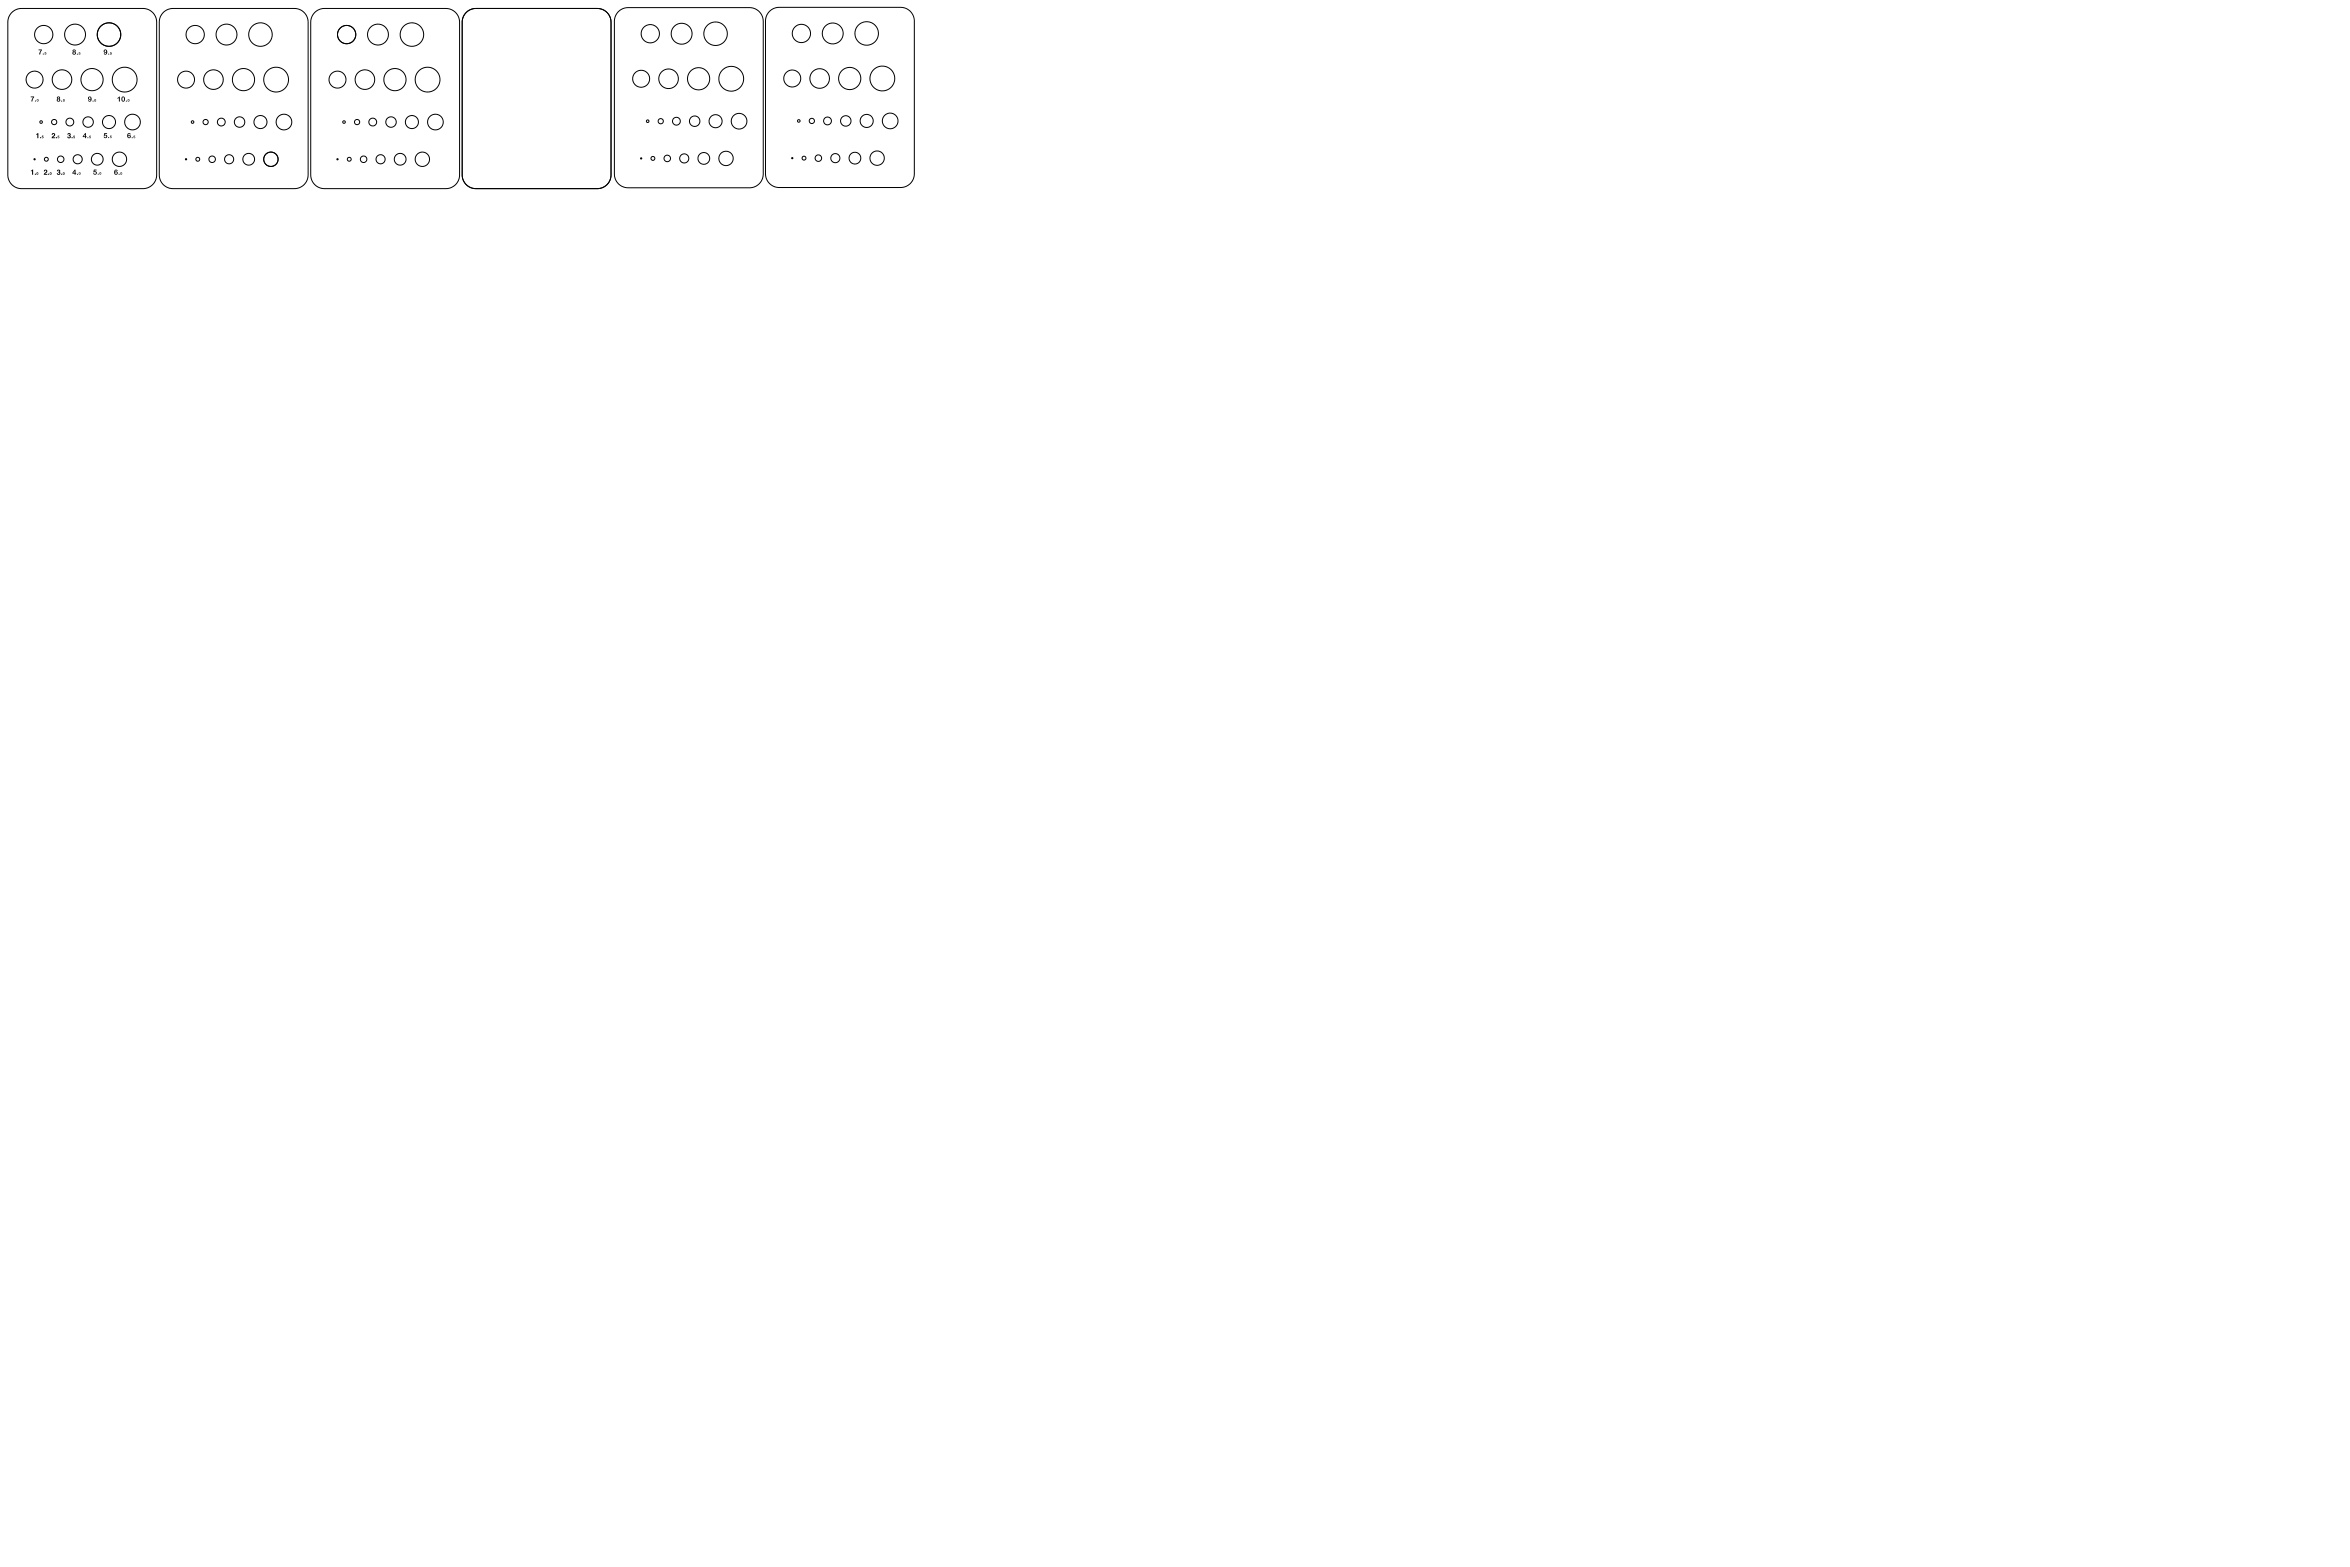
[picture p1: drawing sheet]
<svg xmlns="http://www.w3.org/2000/svg" width="900mm" height="600mm" viewBox="0 0 900 600" stroke-linecap="round" stroke-linejoin="round" font-family="sans-serif">
<g fill="none" stroke="#000" stroke-width=".38">
<path d="M4.5 4.8a5.2 5.2 0 0 1 3.7-1.6h46.6a5.2 5.2 0 0 1 5.2 5.3v58.5a5.2 5.2 0 0 1-5.2 5.2h-46.6a5.2 5.2 0 0 1-5.2-5.2v-58.5a5.2 5.2 0 0 1 1.5-3.7zM62.5 4.8a5.2 5.2 0 0 1 3.7-1.6h46.6a5.2 5.2 0 0 1 5.2 5.3v58.5a5.2 5.2 0 0 1-5.2 5.2h-46.6a5.2 5.2 0 0 1-5.2-5.2v-58.5a5.2 5.2 0 0 1 1.5-3.7zM120.5 4.8a5.2 5.2 0 0 1 3.7-1.6h46.6a5.2 5.2 0 0 1 5.2 5.3v58.5a5.2 5.2 0 0 1-5.2 5.2h-46.6a5.2 5.2 0 0 1-5.2-5.2v-58.5a5.2 5.2 0 0 1 1.5-3.7zM178.5 4.8a5.2 5.2 0 0 1 3.7-1.6h46.6a5.2 5.2 0 0 1 5.2 5.3v58.5a5.2 5.2 0 0 1-5.2 5.2h-46.6a5.2 5.2 0 0 1-5.2-5.2v-58.5a5.2 5.2 0 0 1 1.5-3.7zM236.8 4.5a5.2 5.2 0 0 1 3.7-1.6h46.5a5.2 5.2 0 0 1 5.3 5.3v58.5a5.2 5.2 0 0 1-5.3 5.2h-46.5a5.2 5.2 0 0 1-5.2-5.2v-58.5a5.2 5.2 0 0 1 1.5-3.7zM294.7 4.3a5.2 5.2 0 0 1 3.7-1.5h46.5a5.2 5.2 0 0 1 5.2 5.3v58.5a5.2 5.2 0 0 1-5.2 5.2h-46.5a5.2 5.2 0 0 1-5.3-5.2v-58.5a5.2 5.2 0 0 1 1.6-3.8z"/>
<circle cx="16.7" cy="13.2" r="3.5"/>
<circle cx="28.7" cy="13.2" r="4"/>
<circle cx="41.7" cy="13.2" r="4.5"/>
<circle cx="74.7" cy="13.2" r="3.5"/>
<circle cx="86.7" cy="13.2" r="4"/>
<circle cx="99.7" cy="13.2" r="4.5"/>
<circle cx="132.7" cy="13.2" r="3.5"/>
<circle cx="144.7" cy="13.2" r="4"/>
<circle cx="157.7" cy="13.2" r="4.5"/>
<circle cx="249" cy="12.9" r="3.5"/>
<circle cx="261" cy="12.9" r="4"/>
<circle cx="274" cy="12.9" r="4.5"/>
<circle cx="306.9" cy="12.8" r="3.5"/>
<circle cx="318.9" cy="12.8" r="4"/>
<circle cx="331.9" cy="12.8" r="4.5"/>
<circle cx="13.2" cy="30.5" r="3.2"/>
<circle cx="23.7" cy="30.5" r="3.7"/>
<circle cx="35.2" cy="30.5" r="4.2"/>
<circle cx="47.7" cy="30.5" r="4.7"/>
<circle cx="71.2" cy="30.5" r="3.2"/>
<circle cx="81.7" cy="30.5" r="3.7"/>
<circle cx="93.2" cy="30.5" r="4.2"/>
<circle cx="105.7" cy="30.5" r="4.7"/>
<circle cx="129.2" cy="30.5" r="3.2"/>
<circle cx="139.7" cy="30.5" r="3.7"/>
<circle cx="151.2" cy="30.5" r="4.2"/>
<circle cx="163.7" cy="30.5" r="4.7"/>
<circle cx="245.5" cy="30.2" r="3.2"/>
<circle cx="256" cy="30.2" r="3.7"/>
<circle cx="267.5" cy="30.2" r="4.2"/>
<circle cx="280" cy="30.2" r="4.7"/>
<circle cx="303.4" cy="30.1" r="3.2"/>
<circle cx="313.9" cy="30.1" r="3.7"/>
<circle cx="325.4" cy="30.1" r="4.2"/>
<circle cx="337.9" cy="30.1" r="4.7"/>
<circle cx="15.7" cy="46.7" r=".5"/>
<circle cx="20.7" cy="46.7" r="1"/>
<circle cx="26.7" cy="46.7" r="1.5"/>
<circle cx="33.7" cy="46.7" r="2"/>
<circle cx="41.7" cy="46.7" r="2.5"/>
<circle cx="50.7" cy="46.7" r="3"/>
<circle cx="73.7" cy="46.7" r=".5"/>
<circle cx="78.7" cy="46.7" r="1"/>
<circle cx="84.7" cy="46.7" r="1.5"/>
<circle cx="91.7" cy="46.7" r="2"/>
<circle cx="99.7" cy="46.7" r="2.5"/>
<circle cx="108.7" cy="46.7" r="3"/>
<circle cx="131.7" cy="46.7" r=".5"/>
<circle cx="136.7" cy="46.7" r="1"/>
<circle cx="142.7" cy="46.7" r="1.5"/>
<circle cx="149.7" cy="46.7" r="2"/>
<circle cx="157.7" cy="46.7" r="2.5"/>
<circle cx="166.7" cy="46.7" r="3"/>
<circle cx="248" cy="46.4" r=".5"/>
<circle cx="253" cy="46.4" r="1"/>
<circle cx="259" cy="46.4" r="1.5"/>
<circle cx="266" cy="46.4" r="2"/>
<circle cx="274" cy="46.4" r="2.5"/>
<circle cx="283" cy="46.4" r="3"/>
<circle cx="305.9" cy="46.3" r=".5"/>
<circle cx="310.9" cy="46.3" r="1"/>
<circle cx="316.9" cy="46.3" r="1.5"/>
<circle cx="323.9" cy="46.3" r="2"/>
<circle cx="331.9" cy="46.3" r="2.5"/>
<circle cx="340.9" cy="46.3" r="3"/>
<circle cx="13.2" cy="61" r=".24"/>
<circle cx="17.7" cy="61" r=".75"/>
<circle cx="23.2" cy="61" r="1.25"/>
<circle cx="29.7" cy="61" r="1.75"/>
<circle cx="37.2" cy="61" r="2.25"/>
<circle cx="45.7" cy="61" r="2.75"/>
<circle cx="71.2" cy="61" r=".24"/>
<circle cx="75.7" cy="61" r=".75"/>
<circle cx="81.2" cy="61" r="1.25"/>
<circle cx="87.7" cy="61" r="1.75"/>
<circle cx="95.2" cy="61" r="2.25"/>
<circle cx="103.7" cy="61" r="2.75"/>
<circle cx="129.2" cy="61" r=".24"/>
<circle cx="133.7" cy="61" r=".75"/>
<circle cx="139.2" cy="61" r="1.25"/>
<circle cx="145.7" cy="61" r="1.75"/>
<circle cx="153.2" cy="61" r="2.25"/>
<circle cx="161.7" cy="61" r="2.75"/>
<circle cx="245.5" cy="60.7" r=".24"/>
<circle cx="250" cy="60.7" r=".75"/>
<circle cx="255.5" cy="60.7" r="1.25"/>
<circle cx="262" cy="60.7" r="1.75"/>
<circle cx="269.5" cy="60.7" r="2.25"/>
<circle cx="278" cy="60.7" r="2.75"/>
<circle cx="303.4" cy="60.6" r=".24"/>
<circle cx="307.9" cy="60.6" r=".75"/>
<circle cx="313.4" cy="60.6" r="1.25"/>
<circle cx="319.9" cy="60.6" r="1.75"/>
<circle cx="327.4" cy="60.6" r="2.25"/>
<circle cx="335.9" cy="60.6" r="2.75"/>
</g>
<g fill="#000">
<path d="M17.2 19.9l.5 .1-.4 .3a.32 .32 0 0 1 .4 .1 .32 .32 0 0 1-.1 .5 .32 .32 0 0 1-.5-.3l.3 .2 .2-.2-.5-.2zM30.2 20h.6l-.5 .3a.32 .32 0 0 1 .5 .1 .32 .32 0 0 1-.2 .5 .32 .32 0 0 1-.4-.3l.2 .2 .2-.2-.5-.1zM42.2 20h.6l-.5 .3a.32 .32 0 0 1 .5 .1 .32 .32 0 0 1-.2 .5 .32 .32 0 0 1-.4-.3l.3 .2 .1-.2-.4-.1zM16.1 51.9h.5l-.4 .4a.34 .34 0 0 1 .5 .2 .34 .34 0 0 1-.3 .5 .34 .34 0 0 1-.4-.3h.5l-.5-.2zM22.1 52h.6l-.5 .3a.34 .34 0 0 1 .5 .3 .34 .34 0 0 1-.3 .4 .34 .34 0 0 1-.4-.3h.5l-.4-.2zM28.1 52h.6l-.4 .3a.34 .34 0 0 1 .4 .3 .34 .34 0 0 1-.3 .4 .34 .34 0 0 1-.4-.3h.5l-.4-.2zM34.3 52h.5l-.4 .3a.32 .32 0 0 1 .4 .2 .32 .32 0 0 1-.2 .4 .32 .32 0 0 1-.4-.3l.3 .2 .2-.2-.5-.1zM42.2 52h.6l-.5 .3a.32 .32 0 0 1 .5 .1 .32 .32 0 0 1-.2 .5 .32 .32 0 0 1-.4-.3l.2 .2 .2-.2-.5-.2zM51.2 52h.6l-.5 .3a.32 .32 0 0 1 .5 .1 .32 .32 0 0 1-.2 .5 .32 .32 0 0 1-.4-.3l.2 .2 .2-.2-.5-.1z"/>
<path d="M14.8 19h1.3l-.8 1.9-.2-.5 .6-1.1h-.8zM16.4 20.7a.2 .2 0 0 1 .4 0 .2 .2 0 0 1-.4 0z"/>
<path d="M27.9 19.1h1l.1 .5-.3 .3a.62 .62 0 0 1 .2 .9 .62 .62 0 0 1-1 0 .62 .62 0 0 1 .1-.9l-.2-.4zM28 20.3a.35 .35 0 0 0 .7 0 .35 .35 0 0 0-.7 0zM28.1 19.5a.3 .3 0 0 0 .6 0 .3 .3 0 0 0-.6 0zM29.4 20.7a.2 .2 0 0 1 .4 0 .2 .2 0 0 1-.4 0z"/>
<path d="M11.8 37h1.3l-.8 1.9-.2-.5 .6-1.1h-.8zM13.4 38.7a.2 .2 0 0 1 .4 0 .2 .2 0 0 1-.4 0z"/>
<path d="M13.9 38.4a.43 .43 0 0 1 .8 0 .43 .43 0 0 1-.8 0zM14.3 38.1v.6a.31 .31 0 0 0 .3-.3 .31 .31 0 0 0-.3-.3z"/>
<path d="M21.9 37.1h1l.1 .5-.3 .3a.62 .62 0 0 1 .2 .9 .62 .62 0 0 1-1 0 .62 .62 0 0 1 .1-.9l-.2-.4zM22 38.3a.35 .35 0 0 0 .7 0 .35 .35 0 0 0-.7 0zM22.1 37.5a.3 .3 0 0 0 .6 0 .3 .3 0 0 0-.6 0zM23.4 38.7a.2 .2 0 0 1 .4 0 .2 .2 0 0 1-.4 0z"/>
<path d="M23.9 38.5a.45 .45 0 0 1 .9 0 .45 .45 0 0 1-.9 0zM24.4 38.1l-.1 .6a.31 .31 0 0 0 .3-.3 .31 .31 0 0 0-.2-.3z"/>
<path d="M33.9 37.1a.86 .86 0 0 1 1.2 .9 .86 .86 0 0 1-1.3 .7l.1-.3a.46 .46 0 0 0 .6 .2 .46 .46 0 0 0 .2-.6 .61 .61 0 0 1-.9 0 .61 .61 0 0 1 .1-.9zM34 37.6a.36 .36 0 0 0 .7 0 .36 .36 0 0 0-.7 0zM35.4 38.7a.2 .2 0 0 1 .4 0 .2 .2 0 0 1-.4 0z"/>
<path d="M35.9 38.5a.45 .45 0 0 1 .9 0 .45 .45 0 0 1-.9 0zM36.4 38.1l-.1 .6a.31 .31 0 0 0 .3-.3 .31 .31 0 0 0-.2-.3z"/>
<path d="M39.9 19.1a.86 .86 0 0 1 1.2 .9 .86 .86 0 0 1-1.3 .7l.1-.3a.46 .46 0 0 0 .6 .2 .46 .46 0 0 0 .2-.6 .61 .61 0 0 1-.9 0 .61 .61 0 0 1 .1-.9zM40 19.6a.36 .36 0 0 0 .7 0 .36 .36 0 0 0-.7 0zM41.4 20.7a.2 .2 0 0 1 .4 0 .2 .2 0 0 1-.4 0z"/>
<path d="M45 37.5l.8-.5v1.9l-.3-.1v-1.3l-.4 .3zM46.7 37.2a.87 .87 0 0 1 1.2 .7 .87 .87 0 0 1-1.1 .9l-.3-.7zM47 37.3l-.1 .4a.52 .52 0 0 0-.1 .6 .52 .52 0 0 0 .6 .3l.1-.4a.54 .54 0 0 0 0-.6 .54 .54 0 0 0-.5-.3zM48.2 38.7a.2 .2 0 0 1 .4 0 .2 .2 0 0 1-.4 0z"/>
<path d="M48.7 38.5a.45 .45 0 0 1 .9 0 .45 .45 0 0 1-.9 0zM49.1 38.1v.6a.31 .31 0 0 0 .3-.3 .31 .31 0 0 0-.3-.3z"/>
<path d="M13.8 51.3l.9-.3v1.9h-.4v-1.3h-.5zM15.4 52.5h.4v.4h-.4z"/>
<path d="M20 51.1a.76 .76 0 0 1 1.1 .4 .76 .76 0 0 1-.7 1l.7 .1v.3h-1.3l.3-.6a.6 .6 0 0 0 .5-.4 .6 .6 0 0 0 0-.6l-.8 .4zM21.4 52.5h.4v.4h-.4z"/>
<path d="M26 51.1l.3-.1a.54 .54 0 0 1 .7 .2 .54 .54 0 0 1-.2 .7 .66 .66 0 0 1-.1 1.1 .66 .66 0 0 1-.9-.7h.3a.3 .3 0 0 0 .3 .4 .3 .3 0 0 0 .3-.3 .3 .3 0 0 0-.2-.3l-.2-.3 .4-.4-.4-.1-.5 .3zM27.4 52.5h.4v.4h-.4z"/>
<path d="M32.6 51h.3v1.2l.3 .2-.5 .5-.1-.4-.9-.2zM32.6 51.4l-.6 .8h.6zM33.5 52.7a.2 .2 0 0 1 .4 0 .2 .2 0 0 1-.4 0z"/>
<path d="M40 51l1 .1-.8 .2-.1 .4a.64 .64 0 0 1 .9 .3 .64 .64 0 0 1-.4 .9 .64 .64 0 0 1-.8-.6h.1a.44 .44 0 0 0 .6 .2 .44 .44 0 0 0 0-.7 .44 .44 0 0 0-.6 .2zM41.4 52.7a.2 .2 0 0 1 .4 0 .2 .2 0 0 1-.4 0z"/>
<path d="M49 51.1l.8-.1 .1 .5a.46 .46 0 0 0-.6-.3 .46 .46 0 0 0-.2 .7 .67 .67 0 0 1 1 .2 .67 .67 0 0 1-.4 .9 .67 .67 0 0 1-.9-.5zM49 52.3a.4 .4 0 0 0 .8 0 .4 .4 0 0 0-.8 0zM50.4 52.7a.2 .2 0 0 1 .4 0 .2 .2 0 0 1-.4 0z"/>
<path d="M11.8 65.3l.9-.3v1.9h-.4v-1.3h-.5zM13.4 66.5h.4v.4h-.4z"/>
<path d="M14.3 66.1v.7zM14.1 66.1a.39 .39 0 0 1 .5 0 .39 .39 0 0 1-.1 .6 .39 .39 0 0 1-.5 0z"/>
<path d="M17 65.1a.76 .76 0 0 1 1.1 .4 .76 .76 0 0 1-.7 1l.7 .1v.3h-1.3l.3-.6a.6 .6 0 0 0 .5-.4 .6 .6 0 0 0 0-.6l-.8 .4zM18.4 66.5h.4v.4h-.4z"/>
<path d="M19.3 66.1l.1 .7zM19.1 66.1a.39 .39 0 0 1 .5 .1 .39 .39 0 0 1 0 .5 .39 .39 0 0 1-.5 0z"/>
<path d="M22 65.1l.3-.1a.54 .54 0 0 1 .7 .2 .54 .54 0 0 1-.2 .7 .66 .66 0 0 1-.1 1.1 .66 .66 0 0 1-.9-.7h.3a.3 .3 0 0 0 .3 .4 .3 .3 0 0 0 .3-.3 .3 .3 0 0 0-.2-.3l-.2-.3 .4-.4-.4-.1-.5 .3zM23.4 66.5h.4v.4h-.4z"/>
<path d="M24.3 66.1l.1 .7zM24.1 66.1a.39 .39 0 0 1 .6 .1 .39 .39 0 0 1-.1 .5 .39 .39 0 0 1-.5 0z"/>
<path d="M28.6 65h.3v1.2l.3 .2-.5 .5-.1-.4-.9-.2zM28.6 65.4l-.6 .8h.6zM29.5 66.7a.2 .2 0 0 1 .4 0 .2 .2 0 0 1-.4 0z"/>
<path d="M30 66.5a.43 .43 0 0 1 .8 0 .43 .43 0 0 1-.8 0zM30.4 66.1v.6a.31 .31 0 0 0 .3-.3 .31 .31 0 0 0-.3-.3z"/>
<path d="M36 65l1 .1-.8 .2-.1 .4a.64 .64 0 0 1 .9 .3 .64 .64 0 0 1-.4 .9 .64 .64 0 0 1-.8-.6h.1a.44 .44 0 0 0 .6 .2 .44 .44 0 0 0 0-.7 .44 .44 0 0 0-.6 .2zM37.4 66.7a.2 .2 0 0 1 .4 0 .2 .2 0 0 1-.4 0z"/>
<path d="M37.9 66.4a.45 .45 0 0 1 .9 0 .45 .45 0 0 1-.9 0zM38.4 66.1l-.1 .6a.31 .31 0 0 0 .3-.3 .31 .31 0 0 0-.2-.3z"/>
<path d="M44 65.1l.8-.1 .1 .5a.46 .46 0 0 0-.6-.3 .46 .46 0 0 0-.2 .7 .67 .67 0 0 1 1 .2 .67 .67 0 0 1-.4 .9 .67 .67 0 0 1-.9-.5zM44 66.3a.4 .4 0 0 0 .8 0 .4 .4 0 0 0-.8 0zM45.4 66.7a.2 .2 0 0 1 .4 0 .2 .2 0 0 1-.4 0z"/>
<path d="M45.9 66.5a.45 .45 0 0 1 .9 0 .45 .45 0 0 1-.9 0zM46.4 66.1l-.1 .6a.31 .31 0 0 0 .3-.3 .31 .31 0 0 0-.2-.3z"/>
</g>
</svg>
